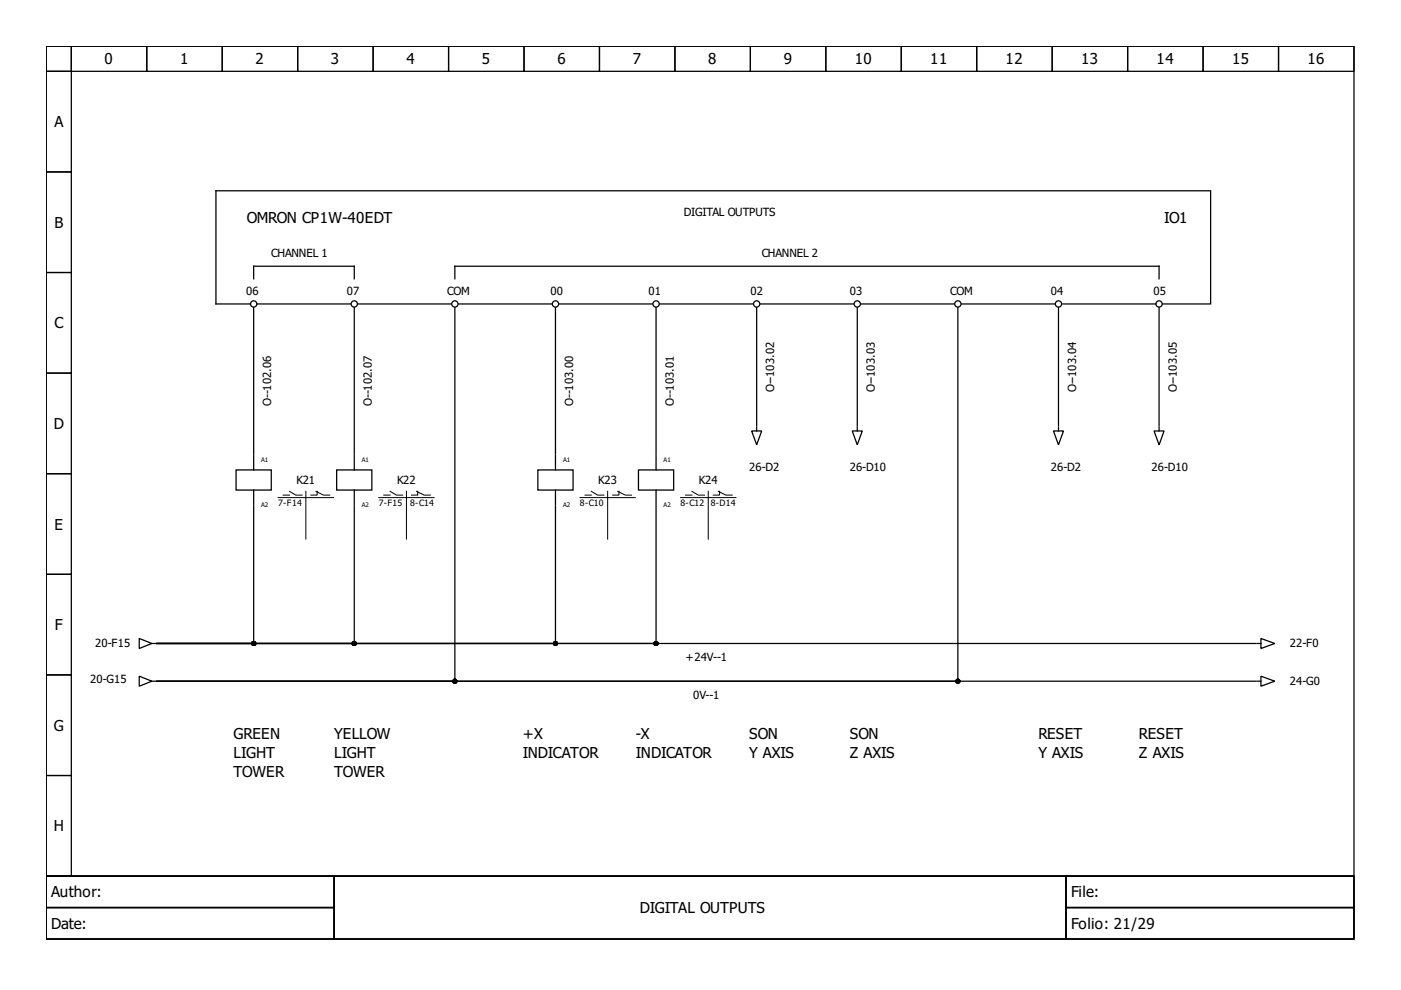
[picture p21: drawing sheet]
<svg xmlns="http://www.w3.org/2000/svg" width="297mm" height="210mm" viewBox="0 0 297 210" stroke-linecap="round" stroke-linejoin="round" font-family="sans-serif">
<defs><g id="words">
<g font-size="3.2">
<text x="22.2" y="13.7">0</text>
<text x="38.2" y="13.7">1</text>
<text x="54.2" y="13.7">2</text>
<text x="70.2" y="13.7">3</text>
<text x="86.2" y="13.7">4</text>
<text x="102.2" y="13.7">5</text>
<text x="118.2" y="13.7">6</text>
<text x="134.2" y="13.7">7</text>
<text x="150.2" y="13.7">8</text>
<text x="166.2" y="13.7">9</text>
<text x="181.2" y="13.7">10</text>
<text x="197.2" y="13.7">11</text>
<text x="213.2" y="13.7">12</text>
<text x="229.2" y="13.7">13</text>
<text x="245.2" y="13.7">14</text>
<text x="261.2" y="13.7">15</text>
<text x="277.2" y="13.7">16</text>
<text x="11.5" y="27">A</text>
<text x="52.3" y="47.4">OMRON CP1W-40EDT</text>
<text x="246.8" y="47.4">IO1</text>
<text x="11.5" y="48.3">B</text>
<text x="11.5" y="69.6">C</text>
<text x="11.4" y="91">D</text>
<text x="11.5" y="112.3">E</text>
<text x="11.7" y="133.6">F</text>
<text x="11.4" y="155">G</text>
<text x="49.5" y="156.7">GREEN</text>
<text x="49.5" y="160.7">LIGHT</text>
<text x="70.8" y="156.7">YELLOW</text>
<text x="70.8" y="160.7">LIGHT</text>
<text x="110.8" y="156.7">+X</text>
<text x="110.8" y="160.7">INDICATOR</text>
<text x="134.8" y="156.7">-X</text>
<text x="134.8" y="160.7">INDICATOR</text>
<text x="158.8" y="156.7">SON</text>
<text x="158.8" y="160.7">Y AXIS</text>
<text x="180.2" y="156.7">SON</text>
<text x="180.2" y="160.7">Z AXIS</text>
<text x="220.2" y="156.7">RESET</text>
<text x="220.2" y="160.7">Y AXIS</text>
<text x="241.5" y="156.7">RESET</text>
<text x="241.5" y="160.7">Z AXIS</text>
<text x="49.5" y="164.7">TOWER</text>
<text x="70.8" y="164.7">TOWER</text>
<text x="11.4" y="176.3">H</text>
<text x="10.9" y="190.3">Author:</text>
<text x="227.1" y="190.3">File:</text>
<text x="10.9" y="197">Date:</text>
<text x="135.6" y="193.6">DIGITAL OUTPUTS</text>
<text x="227.1" y="197">Folio: 21/29</text>
</g>
<g font-size="2.4">
<text x="145" y="45.8">DIGITAL OUTPUTS</text>
<text x="57.5" y="54.6">CHANNEL 1</text>
<text x="161.5" y="54.6">CHANNEL 2</text>
<text x="52.2" y="62.6">06</text>
<text x="73.5" y="62.6">07</text>
<text x="94.8" y="62.6">COM</text>
<text x="116.7" y="62.6">00</text>
<text x="137.5" y="62.6">01</text>
<text x="159.1" y="62.6">02</text>
<text x="180.2" y="62.6">03</text>
<text x="201.5" y="62.6">COM</text>
<text x="222.8" y="62.6">04</text>
<text x="244.5" y="62.6">05</text>
<text x="164.2" y="83.1" transform="rotate(-90 164.2 83.1)">O--103.02</text>
<text x="185.5" y="83.1" transform="rotate(-90 185.5 83.1)">O--103.03</text>
<text x="228.1" y="83.1" transform="rotate(-90 228.1 83.1)">O--103.04</text>
<text x="249.5" y="83.1" transform="rotate(-90 249.5 83.1)">O--103.05</text>
<text x="57.5" y="86" transform="rotate(-90 57.5 86)">O--102.06</text>
<text x="78.8" y="86" transform="rotate(-90 78.8 86)">O--102.07</text>
<text x="121.5" y="86" transform="rotate(-90 121.5 86)">O--103.00</text>
<text x="142.8" y="86" transform="rotate(-90 142.8 86)">O--103.01</text>
<text x="158.8" y="99.9">26-D2</text>
<text x="180.2" y="99.9">26-D10</text>
<text x="222.8" y="99.9">26-D2</text>
<text x="244.1" y="99.9">26-D10</text>
<text x="62.8" y="102.6">K21</text>
<text x="84.2" y="102.6">K22</text>
<text x="126.8" y="102.6">K23</text>
<text x="148.2" y="102.6">K24</text>
<text x="20.2" y="137.2">20-F15</text>
<text x="273.5" y="137.2">22-F0</text>
<text x="145.4" y="140.2">+24V--1</text>
<text x="19.1" y="144.8">20-G15</text>
<text x="147" y="148.2">0V--1</text>
<text x="273.5" y="145.2">24-G0</text>
</g>
<g font-size="1.9">
<text x="59" y="107.4">7-F14</text>
<text x="80.3" y="107.4">7-F15</text>
<text x="87" y="107.4">8-C14</text>
<text x="123" y="107.4">8-C10</text>
<text x="144.3" y="107.4">8-C12</text>
<text x="150.7" y="107.4">8-D14</text>
</g>
<g font-size="1.3">
<text x="55.4" y="98">A1</text>
<text x="76.7" y="98">A1</text>
<text x="119.4" y="98">A1</text>
<text x="140.7" y="98">A1</text>
<text x="55.4" y="107.6">A2</text>
<text x="76.7" y="107.6">A2</text>
<text x="119.4" y="107.6">A2</text>
<text x="140.7" y="107.6">A2</text>
</g>
</g></defs>
<g fill="none" stroke="#000" stroke-width=".27">
<path d="M9.8 9.8h277.3v176h-277.3zM9.8 9.8h5.3v5.3h-5.3zM9.8 15.1h5.3v21.4h-5.3zM15.1 9.8h16v5.3h-16zM31.1 9.8h16v5.3h-16zM47.1 9.8h16v5.3h-16zM63.1 9.8h16v5.3h-16zM79.1 9.8h16v5.3h-16zM95.1 9.8h16v5.3h-16zM111.1 9.8h16v5.3h-16zM127.1 9.8h16v5.3h-16zM143.1 9.8h16v5.3h-16z"/>
<path d="M159.1 9.8h16v5.3h-16zM175.1 9.8h16v5.3h-16zM191.1 9.8h16v5.3h-16zM207.1 9.8h16v5.3h-16zM223.1 9.8h16v5.3h-16zM239.1 9.8h16v5.3h-16zM255.1 9.8h16v5.3h-16zM271.1 9.8h16v5.3h-16zM9.8 36.5h5.3v21.3h-5.3zM9.8 57.8h5.3v21.3h-5.3zM53.8 59.1v-2.7h21.3v2.7M96.4 59.1v-2.7h149.3v2.7"/>
<path d="M256.4 40.5h-210.6v23.9h7.3M256.7 40.5v23.9M9.8 79.1h5.3v21.3h-5.3zM53.8 65.2v31M54.4 64.4h19.9M75.1 65.2v31M75.9 64.4h19.7M96.4 65.2v79.2h-63.1M97.2 64.4h19.8M117.8 65.2v31M118.6 64.4h19.7M139.1 65.2v31"/>
<path d="M139.9 64.4h19.7M160.4 65.2v25.1M161.2 64.4h19.8M181.8 65.2v25.1M182.6 64.4h19.7M203.1 65.2v79.2h-169.8M203.9 64.4h19.7M224.4 65.2v25.1M225.3 64.4h19.8M245.7 65.2v25.1M246.5 64.4h9.9M50 99.6h7.5v4.3h-7.5z"/>
<path d="M53.8 96.4v3.2M71.4 99.6h7.4v4.3h-7.4zM75.1 96.4v3.2M114 99.6h7.5v4.3h-7.5zM117.8 96.4v3.2M135.4 99.6h7.4v4.3h-7.4zM139.1 96.4v3.2M159.4 91.4h2.1l-1.1 2.9zM160.4 90.6v.8M180.7 91.4h2.1l-1 2.9zM181.8 90.6v.8M223.3 91.4h2.2l-1.1 2.9z"/>
<path d="M224.4 90.6v.8M244.7 91.4h2.1l-1.1 2.9zM245.7 90.6v.8M9.8 100.4h5.3v21.4h-5.3zM53.8 103.9v3.2M53.8 107.4v29h-20.5M75.1 103.9v3.2M75.1 107.4v29h-41.8M117.8 103.9v3.2M117.8 107.4v29h-84.5M139.1 103.9v3.2M139.1 107.4v29h-105.8"/>
<path d="M9.8 121.8h5.3v21.3h-5.3zM29.5 135.4l2.7 1-2.7 1.1zM32.2 136.4h.8M33.3 136.4h233M266.5 136.4h.8M267.3 135.4l3 1-3 1.1zM9.8 143.1h5.3v21.3h-5.3zM29.5 143.4l2.7 1-2.7 1.1zM32.2 144.4h.8M33.3 144.4h233M266.5 144.4h.8M267.3 143.4l3 1-3 1.1z"/>
<path d="M9.8 164.4h5.3v21.4h-5.3zM9.8 185.8h277.3v13.3h-277.3zM9.8 185.8h61v6.6h-61zM9.8 192.4h61v6.7h-61zM70.8 185.8h155.2v13.3h-155.2zM226 185.8h61.1v6.6h-61.1zM226 192.4h61.1v6.7h-61.1z"/>
<circle cx="53.8" cy="64.4" r=".67"/>
<circle cx="75.1" cy="64.4" r=".67"/>
<circle cx="96.4" cy="64.4" r=".67"/>
<circle cx="117.8" cy="64.4" r=".67"/>
<circle cx="139.1" cy="64.4" r=".67"/>
<circle cx="160.4" cy="64.4" r=".67"/>
<circle cx="181.8" cy="64.4" r=".67"/>
<circle cx="203.1" cy="64.4" r=".67"/>
<circle cx="224.4" cy="64.4" r=".67"/>
<circle cx="245.7" cy="64.4" r=".67"/>
</g>
<g fill="none" stroke="#000" stroke-width=".21">
<path d="M59 105.5h11.7M60 105h1.4M61.4 104.2l1.3 .8h1.3M64.8 104.2v10.1M67 104.2l1.6 .8h1.3M67.2 104.2v.8h-1.3M80.3 105.5h11.7M81.4 105h1.3M82.7 104.2l1.3 .8h1.4M86.2 104.2v10.1M88.3 104.2l1.6 .8h1.3M88.6 104.2v.8h-1.4"/>
<path d="M123 105.5h11.7M124 105h1.4M125.4 104.2l1.3 .8h1.3M128.8 104.2v10.1M131 104.2l1.6 .8h1.3M131.2 104.2v.8h-1.3M144.3 105.5h11.7M145.4 105h1.3M146.7 104.2l1.3 .8h1.4M150.2 104.2v10.1M152.3 104.2l1.6 .8h1.3M152.6 104.2v.8h-1.4"/>
</g>
<g fill="#000" stroke="#000" stroke-width=".27">
<circle cx="53.8" cy="136.4" r=".4"/>
<circle cx="75.1" cy="136.4" r=".4"/>
<circle cx="117.8" cy="136.4" r=".4"/>
<circle cx="139.1" cy="136.4" r=".4"/>
<circle cx="96.4" cy="144.4" r=".4"/>
<circle cx="203.1" cy="144.4" r=".4"/>
</g>
<use href="#words"/>
</svg>
